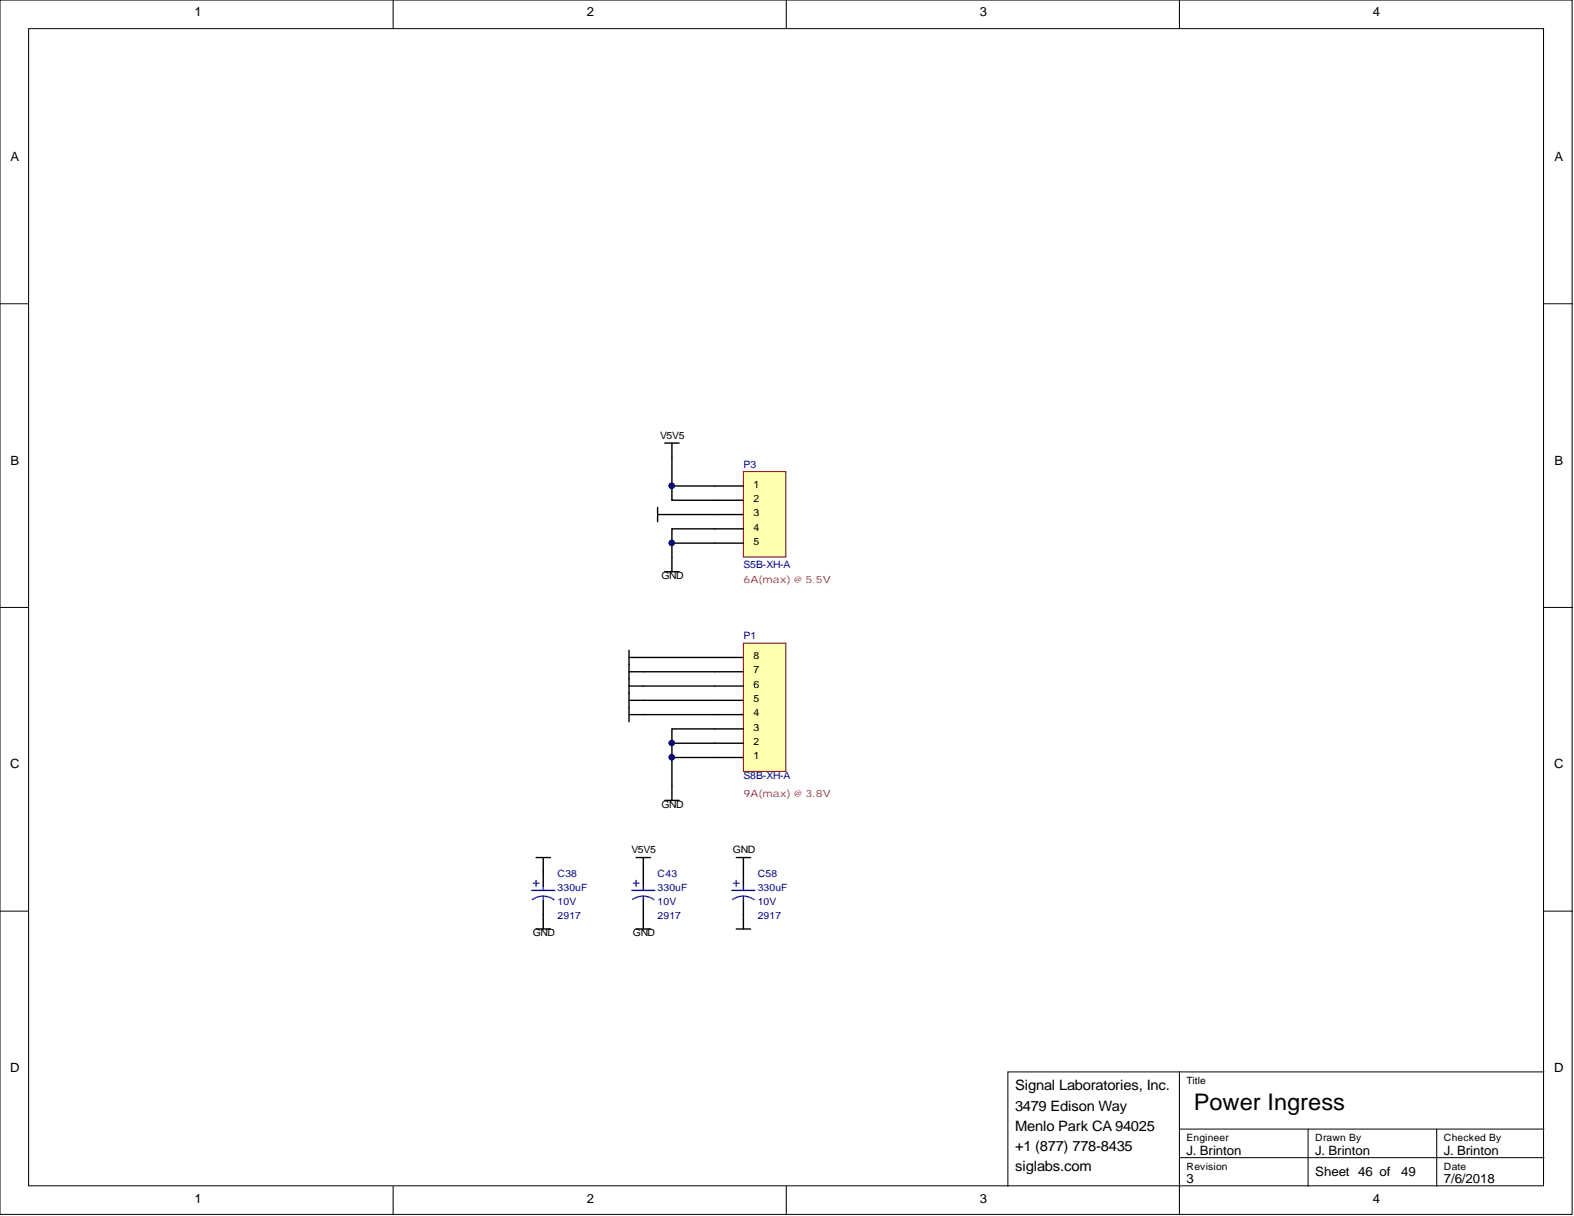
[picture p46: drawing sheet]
<svg xmlns="http://www.w3.org/2000/svg" width="279mm" height="216mm" viewBox="0 0 279 216" stroke-linecap="round" stroke-linejoin="round" font-family="sans-serif">
<defs><g id="words">
<text font-size="4.1" x="211.9" y="197.1">Power Ingress</text>
<g font-size="2.5">
<text x="180.2" y="197.2">3479 Edison Way</text>
<text x="180.2" y="193.6">Signal Laboratories, Inc.</text>
<text x="180.2" y="200.7">Menlo Park CA 94025</text>
<text x="180.2" y="204.3">+1 (877) 778-8435</text>
<text x="180.2" y="207.8">siglabs.com</text>
</g>
<g font-size="2.3">
<text x="34.5" y="2.9">1</text>
<text x="104.1" y="2.9">2</text>
<text x="173.9" y="2.9">3</text>
<text x="243.7" y="2.9">4</text>
<text x="1.9" y="28.6">A</text>
<text x="275.9" y="28.6">A</text>
<text x="1.9" y="82.5">B</text>
<text x="275.9" y="82.5">B</text>
<text x="1.8" y="136.4">C</text>
<text x="275.9" y="136.4">C</text>
<text x="1.8" y="190.4">D</text>
<text x="275.9" y="190.4">D</text>
<text x="210.6" y="205">J. Brinton</text>
<text x="233.5" y="205">J. Brinton</text>
<text x="233.5" y="208.8">Sheet 46 of</text>
<text x="248.7" y="208.8">49</text>
<text x="256.3" y="205">J. Brinton</text>
<text x="34.5" y="213.5">1</text>
<text x="104.1" y="213.5">2</text>
<text x="173.9" y="213.5">3</text>
<text x="210.6" y="210.1">3</text>
<text x="243.7" y="213.5">4</text>
<text x="256.3" y="210.1">7/6/2018</text>
</g>
<g font-size="1.8">
<text x="117.2" y="78">V5V5</text>
<text x="133.7" y="86.6">1</text>
<text x="133.7" y="89.1">2</text>
<text x="133.7" y="91.7">3</text>
<text x="133.7" y="94.2">4</text>
<text x="133.7" y="96.7">5</text>
<text x="117.4" y="102.8">GND</text>
<text x="133.7" y="119.6">7</text>
<text x="133.7" y="117">8</text>
<text x="133.7" y="124.6">5</text>
<text x="133.7" y="122.1">6</text>
<text x="133.7" y="129.7">3</text>
<text x="133.7" y="127.2">4</text>
<text x="133.7" y="134.8">1</text>
<text x="133.7" y="132.3">2</text>
<text x="117.4" y="143.4">GND</text>
<text x="112.1" y="151.5">V5V5</text>
<text x="130.1" y="151.5">GND</text>
<text x="94.6" y="166.3">GND</text>
<text x="112.3" y="166.3">GND</text>
<text x="210.6" y="192.4">Title</text>
<text x="210.6" y="202.6">Engineer</text>
<text x="233.5" y="202.6">Drawn By</text>
<text x="256.3" y="202.6">Checked By</text>
<text x="210.6" y="207.7">Revision</text>
<text x="256.3" y="207.7">Date</text>
</g>
<g font-size="1.8" fill="#000080">
<text x="132" y="83">P3</text>
<text x="132" y="100.8">S5B-XH-A</text>
<text x="132" y="113.5">P1</text>
<text x="132" y="138.3">S8B-XH-A</text>
<text x="99" y="155.6">C38</text>
<text x="116.7" y="155.6">C43</text>
<text x="134.5" y="155.6">C58</text>
<text x="99" y="158.2">330uF</text>
<text x="99" y="160.7">10V</text>
<text x="116.7" y="158.2">330uF</text>
<text x="116.7" y="160.7">10V</text>
<text x="134.5" y="158.2">330uF</text>
<text x="134.5" y="160.7">10V</text>
<text x="99" y="163.3">2917</text>
<text x="116.7" y="163.3">2917</text>
<text x="134.5" y="163.3">2917</text>
</g>
<g font-size="1.8" fill="#ee0e22">
<text x="132" y="103.5">6A(max) @ 5.5V</text>
<text x="132" y="141.5">9A(max) @ 3.8V</text>
</g>
</g></defs>
<g fill="#fff" stroke="#000" stroke-width=".18">
<path d="M0 0h279.1v215.6h-279.1z"/>
<path d="M5.1 5.1h268.9v205.4h-268.9z"/>
</g>
<g fill="none" stroke="#000" stroke-width=".18">
<path d="M69.8 0v5.1M139.6 0v5.1M209.4 0v5.1M0 53.9h5.1M274.1 53.9h5M0 107.9h5.1M274.1 107.9h5M0 161.8h5.1M274.1 161.8h5M209.4 190.3h-30.5v20.3M274.1 190.3h-64.7v25.4M69.8 210.6v5.1"/>
<path d="M139.6 210.6v5.1M209.4 200.5h64.7M209.4 205.5h64.7M232.2 200.5v10.1M255 200.5v10.1"/>
</g>
<path d="M132 114.2h7.5v22.8h-7.5z" fill="#ffffb0" stroke="#800000" stroke-width=".18"/>
<g fill="none" stroke="#000" stroke-width=".25">
<path d="M118 78.7h2.5M119.3 78.7v2.5M116.7 90.1v2.5M116.7 91.4h2.6M119.3 99v2.5M111.7 116.7h20.3M111.7 115.5v2.5M114.2 119.3h17.8M118 101.5h2.5M111.7 126.9h20.3M111.7 125.6v2.6M114.2 124.3h17.8"/>
<path d="M114.2 121.8h17.8M132 134.5h-12.7v7.6M132 132h-12.7v2.5M132 129.4h-12.7v2.6M118 142.1h2.5"/>
</g>
<g fill="#000080" stroke="#000080" stroke-width=".18">
<circle cx="119.2" cy="134.5" r=".47"/>
<circle cx="119.2" cy="131.9" r=".47"/>
</g>
<path d="M132 83.7h7.5v15.2h-7.5z" fill="#ffffb0" stroke="#800000" stroke-width=".18"/>
<g fill="none" stroke="#000" stroke-width=".25">
<path d="M119.3 81.2v7.6h12.7M119.3 86.3h12.7M119.3 91.4h12.7M132 96.4h-12.7v2.6M132 93.9h-12.7v2.5M111.7 118v7.6M111.7 119.3h2.5M111.7 121.8h2.5M111.7 124.3h2.5M95.2 152.3h2.5M96.4 152.3v5M96.4 159.9v5"/>
<path d="M112.9 152.3h2.6M114.2 152.3v5M114.2 159.9v5M130.7 152.3h2.5M132 152.3v5M132 159.9v5M95.2 164.9h2.5M112.9 164.9h2.6M130.7 164.9h2.5"/>
</g>
<g fill="#000080" stroke="#000080" stroke-width=".18">
<circle cx="119.2" cy="96.4" r=".47"/>
<circle cx="119.2" cy="86.2" r=".47"/>
</g>
<g fill="none" stroke="#00f" stroke-width=".25">
<path d="M94.4 158.1h4.1M94.5 159.7a3.3 3.3 0 0 1 3.8 0M94.7 156.8h1M95.2 156.3v1M96.4 157.3v.8M96.4 159.1v.8M112.2 158.1h4M112.3 159.7a3.3 3.3 0 0 1 3.8 0M112.4 156.8h1M112.9 156.3v1M114.2 157.3v.8M114.2 159.1v.8"/>
<path d="M129.9 158.1h4.1M130 159.7a3.3 3.3 0 0 1 3.8 0M130.2 156.8h1M130.7 156.3v1M132 157.3v.8M132 159.1v.8"/>
</g>
<use href="#words"/>
</svg>
